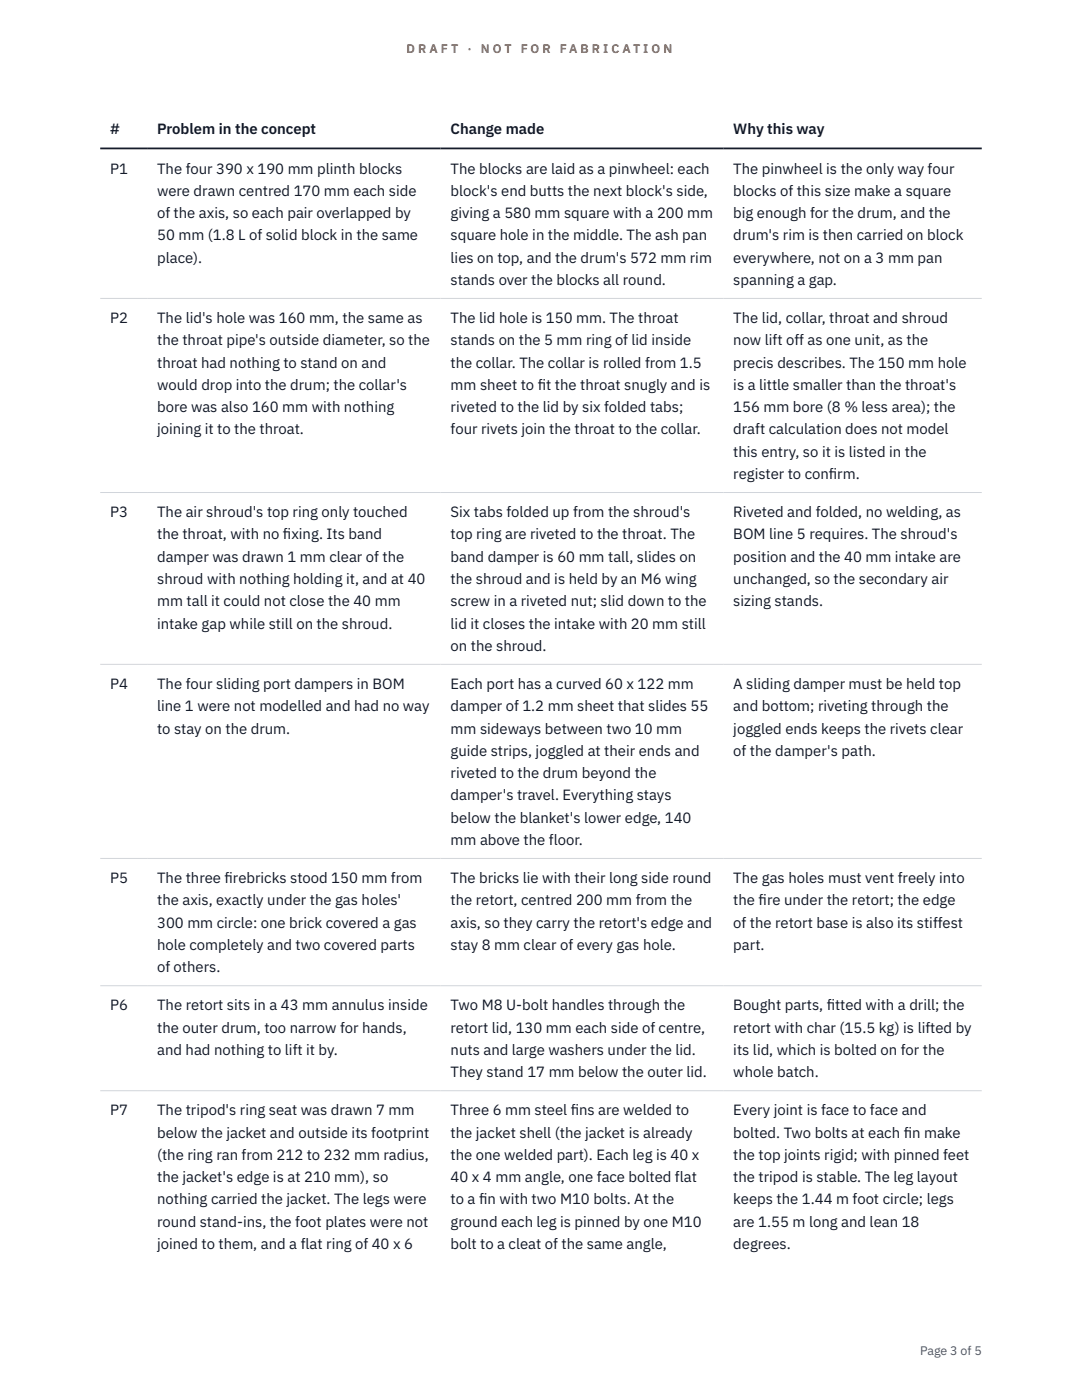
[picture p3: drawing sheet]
<svg xmlns="http://www.w3.org/2000/svg" width="216mm" height="279mm" viewBox="0 0 216 279" stroke-linecap="round" stroke-linejoin="round" font-family="sans-serif">
<defs><g id="words">
<g font-size="3" fill="#111827">
<text x="22" y="26.8">#</text>
<text x="31.4" y="26.8">Problem in the concept</text>
<text x="89.9" y="26.8">Change made</text>
<text x="146.3" y="26.8">Why this way</text>
<text x="22" y="34.6">P1</text>
<text x="31.4" y="34.6">The four 390 x 190 mm plinth blocks</text>
<text x="89.9" y="34.6">The blocks are laid as a pinwheel: each</text>
<text x="146.3" y="34.6">The pinwheel is the only way four</text>
<text x="31.4" y="39.1">were drawn centred 170 mm each side</text>
<text x="89.9" y="39.1">block's end butts the next block's side,</text>
<text x="146.3" y="39.1">blocks of this size make a square</text>
<text x="31.4" y="43.5">of the axis, so each pair overlapped by</text>
<text x="31.4" y="48">50 mm (1.8 L of solid block in the same</text>
<text x="89.9" y="43.5">giving a 580 mm square with a 200 mm</text>
<text x="89.9" y="48">square hole in the middle. The ash pan</text>
<text x="146.3" y="43.5">big enough for the drum, and the</text>
<text x="146.3" y="48">drum's rim is then carried on block</text>
<text x="31.4" y="52.4">place).</text>
<text x="89.9" y="52.4">lies on top, and the drum's 572 mm rim</text>
<text x="146.3" y="52.4">everywhere, not on a 3 mm pan</text>
<text x="89.9" y="56.9">stands over the blocks all round.</text>
<text x="146.3" y="56.9">spanning a gap.</text>
<text x="22" y="64.5">P2</text>
<text x="31.4" y="64.5">The lid's hole was 160 mm, the same as</text>
<text x="89.9" y="64.5">The lid hole is 150 mm. The throat</text>
<text x="146.3" y="64.5">The lid, collar, throat and shroud</text>
<text x="31.4" y="68.9">the throat pipe's outside diameter, so the</text>
<text x="89.9" y="68.9">stands on the 5 mm ring of lid inside</text>
<text x="146.3" y="68.9">now lift off as one unit, as the</text>
<text x="31.4" y="73.4">throat had nothing to stand on and</text>
<text x="31.4" y="77.8">would drop into the drum; the collar's</text>
<text x="89.9" y="73.4">the collar. The collar is rolled from 1.5</text>
<text x="89.9" y="77.8">mm sheet to f</text>
<text x="107.3" y="77.8">it the throat snugly and is</text>
<text x="146.3" y="73.4">precis describes. The 150 mm hole</text>
<text x="146.3" y="77.8">is a little smaller than the throat's</text>
<text x="31.4" y="82.3">bore was also 160 mm with nothing</text>
<text x="89.9" y="82.3">riveted to the lid by six folded tabs;</text>
<text x="146.3" y="82.3">156 mm bore (8 % less area); the</text>
<text x="31.4" y="86.7">joining it to the throat.</text>
<text x="89.9" y="86.7">four rivets join the throat to the collar.</text>
<text x="146.3" y="86.7">draft calculation does not model</text>
<text x="146.3" y="91.1">this entry, so it is listed in the</text>
<text x="146.3" y="95.6">register to conf</text>
<text x="165.4" y="95.6">irm.</text>
<text x="22" y="103.2">P3</text>
<text x="31.4" y="103.2">The air shroud's top ring only touched</text>
<text x="31.4" y="107.7">the throat, with no f</text>
<text x="56.5" y="107.7">ixing. Its band</text>
<text x="89.9" y="103.2">Six tabs folded up from the shroud's</text>
<text x="89.9" y="107.7">top ring are riveted to the throat. The</text>
<text x="146.3" y="103.2">Riveted and folded, no welding, as</text>
<text x="146.3" y="107.7">BOM line 5 requires. The shroud's</text>
<text x="31.4" y="112.1">damper was drawn 1 mm clear of the</text>
<text x="89.9" y="112.1">band damper is 60 mm tall, slides on</text>
<text x="146.3" y="112.1">position and the 40 mm intake are</text>
<text x="31.4" y="116.5">shroud with nothing holding it, and at 40</text>
<text x="89.9" y="116.5">the shroud and is held by an M6 wing</text>
<text x="146.3" y="116.5">unchanged, so the secondary air</text>
<text x="31.4" y="121">mm tall it could not close the 40 mm</text>
<text x="31.4" y="125.4">intake gap while still on the shroud.</text>
<text x="89.9" y="121">screw in a riveted nut; slid down to the</text>
<text x="89.9" y="125.4">lid it closes the intake with 20 mm still</text>
<text x="146.3" y="121">sizing stands.</text>
<text x="89.9" y="129.9">on the shroud.</text>
<text x="22" y="137.5">P4</text>
<text x="31.4" y="137.5">The four sliding port dampers in BOM</text>
<text x="89.9" y="137.5">Each port has a curved 60 x 122 mm</text>
<text x="146.3" y="137.5">A sliding damper must be held top</text>
<text x="31.4" y="142">line 1 were not modelled and had no way</text>
<text x="89.9" y="142">damper of 1.2 mm sheet that slides 55</text>
<text x="146.3" y="142">and bottom; riveting through the</text>
<text x="31.4" y="146.4">to stay on the drum.</text>
<text x="89.9" y="146.4">mm sideways between two 10 mm</text>
<text x="146.3" y="146.4">joggled ends keeps the rivets clear</text>
<text x="89.9" y="150.8">guide strips, joggled at their ends and</text>
<text x="89.9" y="155.3">riveted to the drum beyond the</text>
<text x="146.3" y="150.8">of the damper's path.</text>
<text x="89.9" y="159.7">damper's travel. Everything stays</text>
<text x="89.9" y="164.2">below the blanket's lower edge, 140</text>
<text x="89.9" y="168.6">mm above the floor.</text>
<text x="22" y="176.2">P5</text>
<text x="31.4" y="176.2">The three f</text>
<text x="44.8" y="176.2">irebricks stood 150 mm from</text>
<text x="89.9" y="176.2">The bricks lie with their long side round</text>
<text x="146.3" y="176.2">The gas holes must vent freely into</text>
<text x="31.4" y="180.7">the axis, exactly under the gas holes'</text>
<text x="31.4" y="185.1">300 mm circle: one brick covered a gas</text>
<text x="89.9" y="180.7">the retort, centred 200 mm from the</text>
<text x="89.9" y="185.1">axis, so they carry the retort's edge and</text>
<text x="146.3" y="180.7">the f</text>
<text x="146.3" y="185.1">of the retort base is also its stiffest</text>
<text x="151.4" y="180.7">ire under the retort; the edge</text>
<text x="31.4" y="189.6">hole completely and two covered parts</text>
<text x="89.9" y="189.6">stay 8 mm clear of every gas hole.</text>
<text x="146.3" y="189.6">part.</text>
<text x="31.4" y="194">of others.</text>
<text x="22" y="201.6">P6</text>
<text x="31.4" y="201.6">The retort sits in a 43 mm annulus inside</text>
<text x="89.9" y="201.6">Two M8 U-bolt handles through the</text>
<text x="146.3" y="201.6">Bought parts, f</text>
<text x="165" y="201.6">itted with a drill; the</text>
<text x="31.4" y="206.1">the outer drum, too narrow for hands,</text>
<text x="89.9" y="206.1">retort lid, 130 mm each side of centre,</text>
<text x="146.3" y="206.1">retort with char (15.5 kg) is lifted by</text>
<text x="31.4" y="210.5">and had nothing to lift it by.</text>
<text x="89.9" y="210.5">nuts and large washers under the lid.</text>
<text x="89.9" y="215">They stand 17 mm below the outer lid.</text>
<text x="146.3" y="210.5">its lid, which is bolted on for the</text>
<text x="146.3" y="215">whole batch.</text>
<text x="22" y="222.6">P7</text>
<text x="31.4" y="222.6">The tripod's ring seat was drawn 7 mm</text>
<text x="31.4" y="227">below the jacket and outside its footprint</text>
<text x="89.9" y="222.6">Three 6 mm steel f</text>
<text x="89.9" y="227">the jacket shell (the jacket is already</text>
<text x="113.9" y="222.6">ins are welded to</text>
<text x="146.3" y="222.6">Every joint is face to face and</text>
<text x="146.3" y="227">bolted. Two bolts at each f</text>
<text x="180.3" y="227">in make</text>
<text x="31.4" y="231.5">(the ring ran from 212 to 232 mm radius,</text>
<text x="89.9" y="231.5">the one welded part). Each leg is 40 x</text>
<text x="146.3" y="231.5">the top joints rigid; with pinned feet</text>
<text x="31.4" y="235.9">the jacket's edge is at 210 mm), so</text>
<text x="89.9" y="235.9">40 x 4 mm angle, one face bolted flat</text>
<text x="146.3" y="235.9">the tripod is stable. The leg layout</text>
<text x="31.4" y="240.4">nothing carried the jacket. The legs were</text>
<text x="31.4" y="244.8">round stand-ins, the foot plates were not</text>
<text x="89.9" y="240.4">to a f</text>
<text x="89.9" y="244.8">ground each leg is pinned by one M10</text>
<text x="95.6" y="240.4">in with two M10 bolts. At the</text>
<text x="146.3" y="240.4">keeps the 1.44 m foot circle; legs</text>
<text x="146.3" y="244.8">are 1.55 m long and lean 18</text>
<text x="31.4" y="249.3">joined to them, and a flat ring of 40 x 6</text>
<text x="89.9" y="249.3">bolt to a cleat of the same angle,</text>
<text x="146.3" y="249.3">degrees.</text>
</g>
<g font-size="2.5" fill="#b45309">
<text x="81.1" y="10.5">D R A F T</text>
<text x="93.3" y="10.5">·</text>
<text x="95.9" y="10.5">N O T</text>
<text x="103.9" y="10.5">F O R</text>
<text x="111.7" y="10.5">F A B R I C A T I O N</text>
</g>
<text font-size="2.5" fill="#4b5563" x="183.6" y="270.3">Page 3 of 5</text>
</g></defs>
<path d="M20 59.6h175.9M20 98.3h175.9M20 132.6h175.9M20 171.3h175.9M20 196.7h175.9M20 217.7h175.9" fill="none" stroke="#d1d5db" stroke-width=".2"/>
<path d="M20 29.6h175.9" fill="none" stroke="#111827" stroke-width=".35"/>
<use href="#words"/>
</svg>
